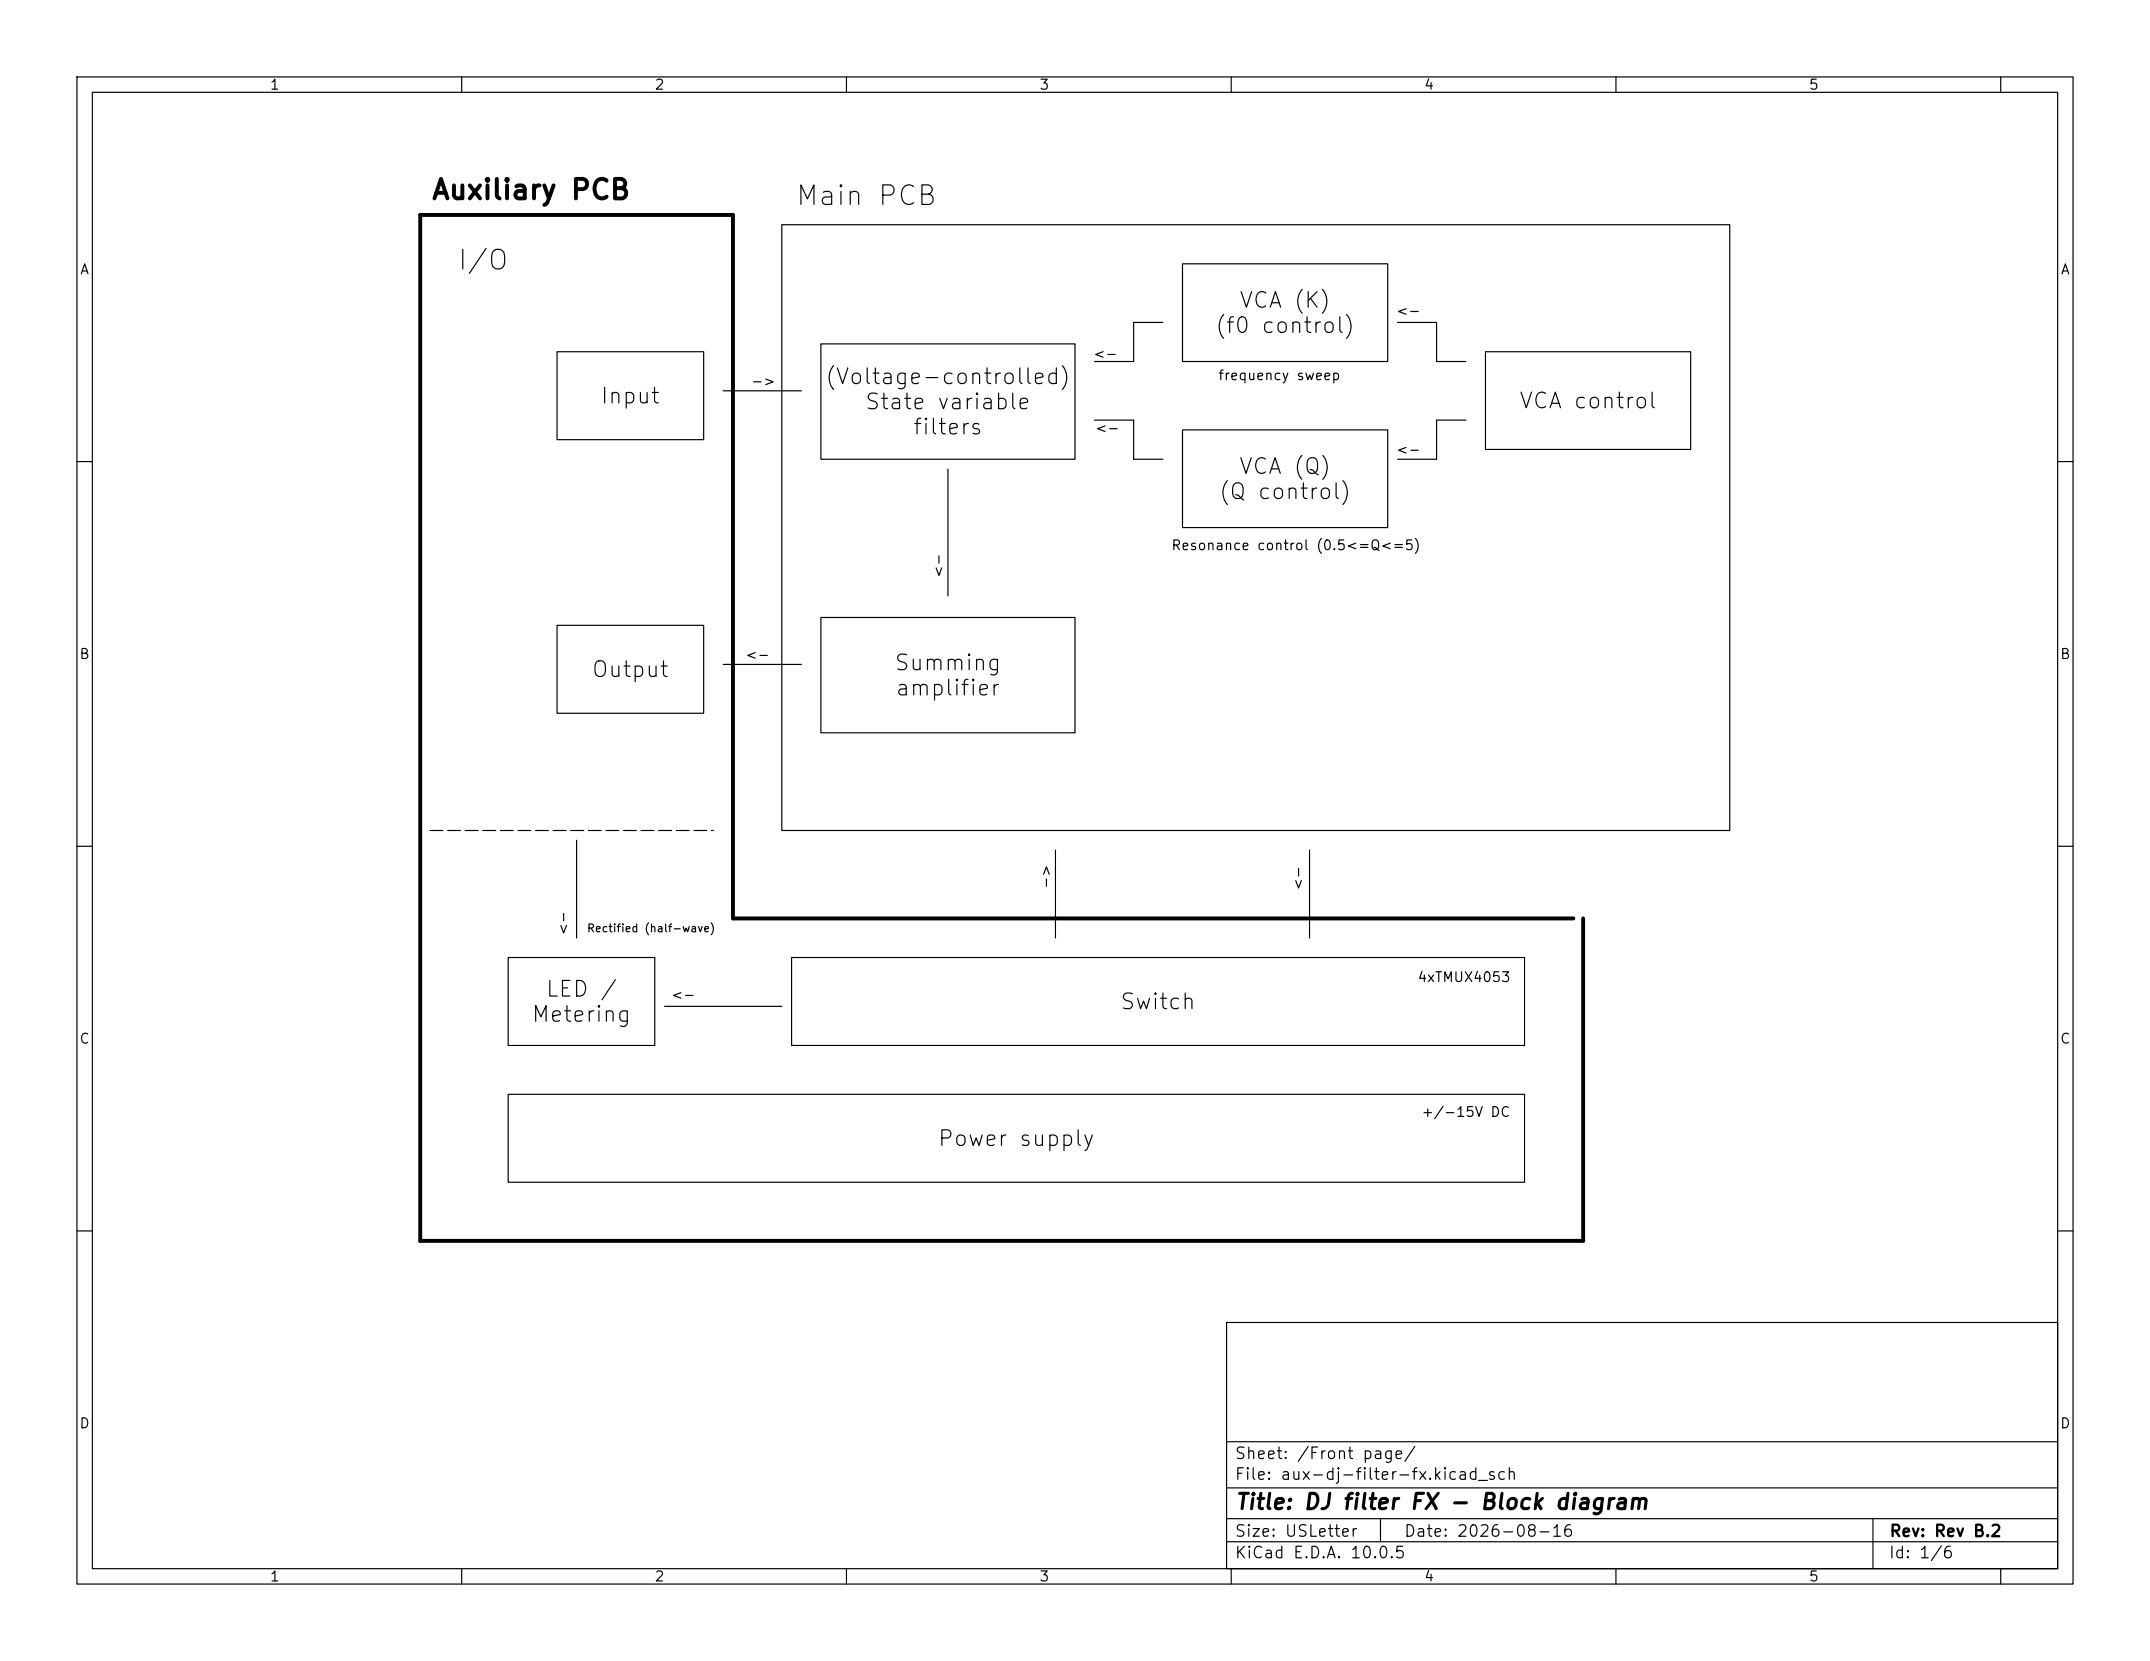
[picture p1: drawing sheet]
<svg xmlns="http://www.w3.org/2000/svg" width="279mm" height="216mm" viewBox="0 0 279 216" stroke-linecap="round" stroke-linejoin="round" font-family="sans-serif">
<defs><g id="words">
<g font-size="2.5">
<text x="56" y="26.6">Auxiliary PCB</text>
<text x="103.2" y="27.3">Main PCB</text>
<text x="59.3" y="35.7">I/O</text>
</g>
<g font-size="2">
<text x="160.9" y="40.6">VCA (K)</text>
<text x="157.8" y="43.8">(f0 control)</text>
<text x="77.9" y="53">Input</text>
<text x="107.1" y="50.5">(Voltage-controlled)</text>
<text x="112.2" y="53.7">State variable</text>
<text x="197.3" y="53.6">VCA control</text>
<text x="118.5" y="57">filters</text>
<text x="158.2" y="65.4">(Q control)</text>
<text x="160.9" y="62.1">VCA (Q)</text>
<text x="76.7" y="88.5">Output</text>
<text x="116.1" y="87.7">Summing</text>
<text x="116.2" y="90.9">amplifier</text>
<text x="70.8" y="130.1">LED /</text>
<text x="145.4" y="131.7">Switch</text>
<text x="68.9" y="133.4">Metering</text>
<text x="121.7" y="149.5">Power supply</text>
<text x="160.4" y="196.7">Title: DJ filter FX - Block diagram</text>
</g>
<g font-size="1.5">
<text x="160.4" y="190">Sheet: /Front page/</text>
<text x="160.4" y="192.7">File: aux-dj-filter-fx.kicad_sch</text>
<text x="160.4" y="202.9">KiCad E.D.A. 10.0.5</text>
<text x="160.4" y="200.1">Size: USLetter</text>
<text x="182.4" y="200.1">Date: 2026-08-16</text>
<text x="245.4" y="202.9">Id: 1/6</text>
<text x="245.4" y="200.1">Rev: Rev B.2</text>
</g>
<g font-size="1.3">
<text x="35" y="12">1</text>
<text x="85" y="12">2</text>
<text x="135" y="12">3</text>
<text x="185" y="12">4</text>
<text x="235" y="12">5</text>
<text x="10.3" y="36">A</text>
<text x="267.7" y="36">A</text>
<text x="181.3" y="41.4">&lt;-</text>
<text x="142" y="46.9">&lt;-</text>
<text x="97.5" y="50.5">-&gt;</text>
<text x="158.2" y="49.7">frequency sweep</text>
<text x="142.2" y="56.6">&lt;-</text>
<text x="181.3" y="59.4">&lt;-</text>
<text x="152.1" y="71.8">Resonance control (0.5&lt;=Q&lt;=5)</text>
<text x="122.9" y="75.2" transform="rotate(-90 122.9 75.2)">&lt;-</text>
<text x="10.2" y="86">B</text>
<text x="96.7" y="86.1">&lt;-</text>
<text x="267.6" y="86">B</text>
<text x="136.9" y="115.6" transform="rotate(-90 136.9 115.6)">-&gt;</text>
<text x="169.6" y="115.9" transform="rotate(-90 169.6 115.9)">&lt;-</text>
<text x="74.1" y="121.7" transform="rotate(-90 74.1 121.7)">&lt;-</text>
<text x="87.1" y="130.3">&lt;-</text>
<text x="184.1" y="128">4xTMUX4053</text>
<text x="10.2" y="136">C</text>
<text x="267.6" y="136">C</text>
<text x="184.6" y="145.5">+/-15V DC</text>
<text x="10.2" y="186">D</text>
<text x="267.6" y="186">D</text>
<text x="35" y="205.9">1</text>
<text x="85" y="205.9">2</text>
<text x="135" y="205.9">3</text>
<text x="185" y="205.9">4</text>
<text x="235" y="205.9">5</text>
</g>
<text font-size="1" x="76.2" y="121.4">Rectified (half-wave)</text>
</g></defs>
<g fill="none" stroke="#000" stroke-width=".15">
<path d="M10 10h259.4v195.9h-259.4zM12 12h255.4v191.9h-255.4zM60 10v2M110 10v2M160 10v2M210 10v2M260 10v2M101.6 29.2h123.2v78.8h-123.2zM153.7 34.3h26.6v12.7h-26.6zM72.4 45.7h19v11.5h-19zM94 50.8h10.1M106.7 44.7h33v15h-33z"/>
<path d="M142.2 54.6h5.1v5.1h3.8M151.1 41.9h-3.8v5.1h-5.1M153.7 55.9h26.6v12.7h-26.6zM181.6 41.9h5.1v5.1h3.8M190.5 54.6h-3.8v5.1h-5.1M193 45.7h26.7v12.7h-26.7zM10 60h2M123.2 61v16.5M267.4 60h2M72.4 81.3h19v11.4h-19zM94 86.4h10.1M106.7 80.3h33v14.9h-33z"/>
<path d="M10 110h2M74.9 109.2v12.7M137.2 110.5v11.4M170.2 110.5v11.4M267.4 110h2M66 124.5h19.1v11.4h-19.1zM86.4 130.8h15.2M102.9 124.5h95.2v11.4h-95.2zM66 142.2h132.1v11.5h-132.1zM10 160h2M159.4 171.9h108v32h-108zM267.4 160h2"/>
<path d="M159.4 197.4h108M159.4 193.4h108M159.4 187.4h108M179.4 197.4v3M243.4 197.4v6.5M60 203.9v2M110 203.9v2M159.4 200.4h108M160 203.9v2M210 203.9v2M260 203.9v2"/>
</g>
<path d="M204.5 119.4h-109.3v-91.5h-40.6v133.4h151.1v-41.9" fill="none" stroke="#000" stroke-width=".51"/>
<path d="M55.9 108h36.8" fill="none" stroke="#000" stroke-width=".15" stroke-dasharray="1.7 .6"/>
<use href="#words"/>
</svg>
